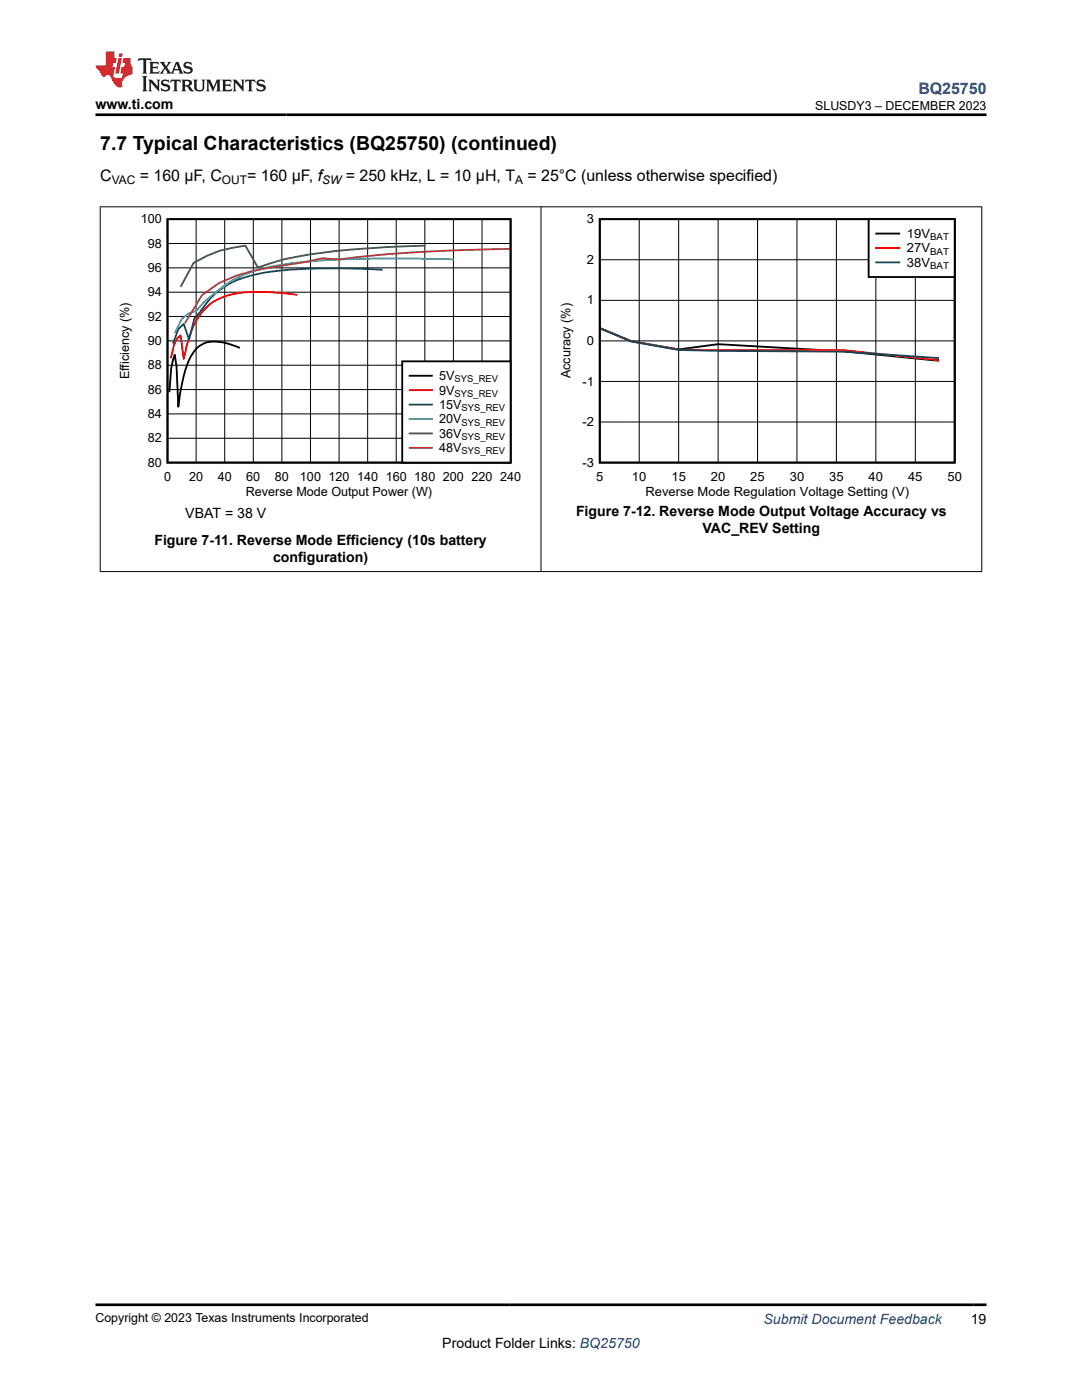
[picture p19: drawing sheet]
<svg xmlns="http://www.w3.org/2000/svg" width="216mm" height="279mm" viewBox="0 0 216 279" stroke-linecap="round" stroke-linejoin="round" font-family="sans-serif">
<defs><g id="words">
<text font-size="3.9" x="20" y="29.9">7.7 Typical Characteristics (BQ25750) (continued)</text>
<text font-size="3.2" fill="#00f" x="183.3" y="18.7">BQ25750</text>
<g font-size="3.2">
<text x="20" y="36.1">C</text>
<text x="27.9" y="36.1">= 160 µF, C</text>
<text x="49.3" y="36.1">= 160 µF, f</text>
<text x="69" y="36.1">= 250 kHz, L = 10 μH, T</text>
<text x="105.2" y="36.1">= 25°C (unless otherwise specified)</text>
</g>
<g font-size="2.8">
<text x="19" y="21.8">www.ti.com</text>
<text x="37" y="103.5">VBAT = 38 V</text>
<text x="114.9" y="103">Figure 7-12. Reverse Mode Output Voltage Accuracy vs</text>
<text x="140.2" y="106.4">VAC_REV Setting</text>
<text x="30.8" y="108.7">Figure 7-11. Reverse Mode Efficiency (10s battery</text>
<text x="54.5" y="112.1">configuration)</text>
<text x="88.3" y="269">Product Folder Links: BQ25750</text>
<text x="193.7" y="264.2">19</text>
</g>
<text font-size="2.8" fill="#00f" x="152.4" y="264.2">Submit Document Feedback</text>
<text font-size="2.6" x="113.8" y="75.5" transform="rotate(-90 113.8 75.5)">Accuracy (%)</text>
<g font-size="2.5">
<text x="162.7" y="21.9">SLUSDY3 – DECEMBER 2023</text>
<text x="28.1" y="44.6">100</text>
<text x="117.1" y="44.6">3</text>
<text x="181" y="47.5">19V</text>
<text x="29.5" y="49.4">98</text>
<text x="117.1" y="52.7">2</text>
<text x="181" y="50.4">27V</text>
<text x="181" y="53.3">38V</text>
<text x="29.5" y="59.1">94</text>
<text x="29.5" y="54.3">96</text>
<text x="29.5" y="64">92</text>
<text x="117.1" y="60.8">1</text>
<text x="29.5" y="68.9">90</text>
<text x="117.1" y="68.9">0</text>
<text x="25.8" y="75.7" transform="rotate(-90 25.8 75.7)">Efficiency (%)</text>
<text x="29.5" y="73.7">88</text>
<text x="87.6" y="75.9">5V</text>
<text x="116.2" y="76.9">-1</text>
<text x="29.5" y="83.4">84</text>
<text x="29.5" y="78.6">86</text>
<text x="87.6" y="78.8">9V</text>
<text x="87.6" y="81.6">15V</text>
<text x="29.5" y="88.3">82</text>
<text x="87.6" y="84.5">20V</text>
<text x="87.6" y="87.4">36V</text>
<text x="116.2" y="85.1">-2</text>
<text x="29.5" y="93.1">80</text>
<text x="87.6" y="90.3">48V</text>
<text x="116.2" y="93.1">-3</text>
<text x="32.7" y="96">0</text>
<text x="37.7" y="96">20</text>
<text x="43.4" y="96">40</text>
<text x="49" y="98.9">Reverse Mode Output Power (W)</text>
<text x="49.1" y="96">60</text>
<text x="54.8" y="96">80</text>
<text x="59.9" y="96">100</text>
<text x="65.6" y="96">120</text>
<text x="71.3" y="96">140</text>
<text x="77" y="96">160</text>
<text x="82.7" y="96">180</text>
<text x="88.4" y="96">200</text>
<text x="94.1" y="96">220 240</text>
<text x="119" y="96">5</text>
<text x="126.1" y="96">10</text>
<text x="128.8" y="98.9">Reverse Mode Regulation Voltage Setting (V)</text>
<text x="134" y="96">15</text>
<text x="141.8" y="96">20</text>
<text x="149.7" y="96">25</text>
<text x="157.6" y="96">30</text>
<text x="165.4" y="96">35</text>
<text x="173.3" y="96">40</text>
<text x="181.2" y="96">45</text>
<text x="189.1" y="96">50</text>
<text x="19" y="263.9">Copyright © 2023 Texas Instruments Incorporated</text>
</g>
<g font-size="2.4">
<text x="22.3" y="36.7">VAC</text>
<text x="44.3" y="36.7">OUT</text>
<text x="64.3" y="36.7">SW</text>
<text x="102.8" y="36.7">A</text>
</g>
<g font-size="1.9">
<text x="185.6" y="47.9">BAT</text>
<text x="185.6" y="50.8">BAT</text>
<text x="185.6" y="53.7">BAT</text>
<text x="90.7" y="76.3">SYS_REV</text>
<text x="90.7" y="79.2">SYS_REV</text>
<text x="92.1" y="82.1">SYS_REV</text>
<text x="92.1" y="84.9">SYS_REV</text>
<text x="92.1" y="87.8">SYS_REV</text>
<text x="92.1" y="90.7">SYS_REV</text>
</g>
</g></defs>
<path d="M33.4 43.7h68.5v48.6h-68.5zM47.9 69.4a10.5 10.5 0 0 0-6.9-1 6.1 6.1 0 0 0-3.6 4.3l-.4 1a45.3 45.3 0 0 0-1.4 7.5l-.4-8-.3-2.4-.7 2.7-.4 4.8" fill="none" stroke="#000" stroke-width=".37"/>
<g fill="none" stroke="#000" stroke-width=".2">
<path d="M33.4 48.6h68.5M33.4 53.5h68.5M33.4 58.3h68.5M39.1 43.7v48.6M44.8 43.7v48.6M50.5 43.7v48.6M56.2 43.7v48.6M62 43.7v48.6M67.7 43.7v48.6M73.4 43.7v48.6M79.1 43.7v48.6M84.8 43.7v48.6"/>
<path d="M90.5 43.7v48.6M96.2 43.7v48.6M33.4 63.2h68.5M33.4 68h68.5M33.4 72.9h68.5M33.4 77.7h68.5M33.4 82.6h68.5M33.4 87.5h68.5"/>
</g>
<path d="M59.3 58.8a43.4 43.4 0 0 0-12.9-.1 10.3 10.3 0 0 0-7.8 6.4l-.6 1.5-.7 2.2-.6 2.8-.7-4.7-.6 .6-.7 1.2-.6 2.8" fill="none" stroke="#f00" stroke-width=".37"/>
<path d="M76.4 53.8a128.5 128.5 0 0 0-23.7 .6 20.2 20.2 0 0 0-9.6 4.1l-1.1 1-3.2 4-1.1 4.3-1-3.2-1.1 1.1-1.1 2.9" fill="none" stroke="#105465" stroke-width=".37"/>
<path d="M90.6 51.8a247.3 247.3 0 0 0-31.4 .6 34.8 34.8 0 0 0-12.9 3.6l-1.4 .9a31.3 31.3 0 0 0-5.8 5.2l-1.4 .4-1.4 1.1-1.4 2.9" fill="none" stroke="#00bacc" stroke-width=".37"/>
<path d="M84.9 49a176.7 176.7 0 0 0-25.7 2.2l-2.6 .6-5.1 1.6-2.5-4.4a22.9 22.9 0 0 0-10.4 3.5l-2.6 4.8" fill="none" stroke="#286b49" stroke-width=".37"/>
<path d="M101.7 49.7a302.6 302.6 0 0 0-34 2.1l-3.4-.3-3.4 .8-10.3 1.7-3.4 1-3.4 1.5-3.5 2.4-3.4 5.6" fill="none" stroke="#9d3a3a" stroke-width=".37"/>
<path d="M80.3 72.1h21.6v20.2h-21.6z" fill-rule="evenodd" fill="#fff"/>
<path d="M119.7 43.7h70.8v48.6h-70.8zM80.3 72.1h21.6v20.2h-21.6zM81.7 75h4.5M119.9 65.6l6.1 2.5 9.4 1.6 7.9-1 25.2 1.4 18.9 1.9" fill="none" stroke="#000" stroke-width=".37"/>
<path d="M81.7 77.9h4.5M119.9 65.5l6.1 2.6 9.4 1.7 33.1 .1 18.9 2" fill="none" stroke="#f00" stroke-width=".37"/>
<path d="M119.9 65.6l6.1 2.5 9.4 1.7 33.1 .4 18.9 1.3M81.7 80.7h4.5" fill="none" stroke="#105465" stroke-width=".37"/>
<path d="M81.7 83.6h4.5" fill="none" stroke="#00bacc" stroke-width=".37"/>
<path d="M81.7 86.5h4.5" fill="none" stroke="#286b49" stroke-width=".37"/>
<path d="M81.7 89.4h4.5" fill="none" stroke="#9d3a3a" stroke-width=".37"/>
<g fill="none" stroke="#000" stroke-width=".2">
<path d="M119.7 51.8h70.8M119.7 59.9h70.8M127.5 43.7v48.6M135.4 43.7v48.6M143.3 43.7v48.6M151.2 43.7v48.6M159 43.7v48.6M166.9 43.7v48.6M174.8 43.7v48.6M182.6 43.7v48.6M119.7 68h70.8M119.7 76.1h70.8"/>
<path d="M119.7 84.2h70.8"/>
</g>
<path d="M173.3 43.7h17.2v11.6h-17.2z" fill-rule="evenodd" fill="#fff"/>
<path d="M173.3 43.7h17.2v11.6h-17.2zM174.8 46.6h4.6" fill="none" stroke="#000" stroke-width=".37"/>
<path d="M174.8 49.5h4.6" fill="none" stroke="#f00" stroke-width=".37"/>
<path d="M174.8 52.4h4.6" fill="none" stroke="#105465" stroke-width=".37"/>
<path d="M19.9 41.3h176.1M20 41.2v72.9M107.9 41.2v72.9M195.9 41.2v72.9M19.9 114.1h176.1" fill="none" stroke="#000" stroke-width=".2"/>
<path d="M27.7 11.6l-.2 .6 .5-.2h.6v.1v2.2l-.2 .4h1l-.2-.4v-2.2v-.1h.5l.5 .2-.1-.6zM29.8 12.4l.2 .3v1.6l-.2 .4h1.9l.1-.6a1.08 1.08 0 0 1-1.3 .2v-.7h.6l.4 .2v-.7l-.4 .2h-.6v-.5l.2-.2a1 1 0 0 1 1 .3l-.1-.5zM31.8 12.4l1 1.1-1 1.2h.9l-.2-.2 .4-.8 .5 .8-.2 .2h1.6l-.2-.2 .1-.5h1l.1 .5-.1 .2h.9l-.2-.4-.8-1.9h-.5l-1 2.1-.8-1.1 .9-1h-.8l.2 .2-.5 .6-.3-.6 .1-.2zM35.2 12.8l.4 1h-.8zM36.8 12.5a.65 .65 0 0 0-.2 .7 .65 .65 0 0 0 .6 .5l.7 .1 .1 .3a.79 .79 0 0 1-.7 .4 .79 .79 0 0 1-.7-.5l.1 .7 .2-.1a.93 .93 0 0 0 1.1 0 .93 .93 0 0 0 .4-.9 1.46 1.46 0 0 0-1.2-.6l-.1-.3a1.09 1.09 0 0 1 1.2 .2l-.2-.6-.1 .1-.6-.2zM28.4 15.2l.2 .4v2.2l-.2 .4h1l-.2-.4v-2.2l.2-.4zM29.6 15.9l.2 .4v1.5l-.2 .4h.8l-.3-.4v-1.3l1.7 1.8v-2l.2-.4h-.8l.2 .2 .1 1.1-1.2-1.3zM32.3 16a.65 .65 0 0 0-.2 .8 .65 .65 0 0 0 .7 .4l.6 .2 .1 .2a.79 .79 0 0 1-.7 .4 .79 .79 0 0 1-.7-.5l.1 .7 .2-.1a.93 .93 0 0 0 1.1 .1 .93 .93 0 0 0 .4-1 1.46 1.46 0 0 0-1.2-.5l-.1-.4a1.09 1.09 0 0 1 1.2 .2l-.2-.6-.1 .1-.6-.1zM34.1 15.9l-.1 .6a.63 .63 0 0 1 .7-.3l.1 1.6-.3 .4h1l-.2-.4v-1.6a.66 .66 0 0 1 .8 .3l-.1-.6zM36.2 15.9l.2 .4v1.5l-.2 .4h.9l-.2-.2v-.7h.5l.1 .2a.79 .79 0 0 0 1.2 .6l-1-.9a.61 .61 0 0 0 .6-.6 .61 .61 0 0 0-.5-.7zM36.9 16.2h.2a.47 .47 0 0 1 .5 .1 .47 .47 0 0 1 .1 .5l-.2 .1-.6 .1zM38.5 15.9l.2 .2a2.27 2.27 0 0 0 .4 2 1.04 1.04 0 0 0 1.7-.7v-1.3l.2-.2h-.8l.2 .4v1.1a.6 .6 0 0 1-.6 .6 .6 .6 0 0 1-.6-.6v-1.1l.3-.4zM41.1 15.9l.2 .4v1.5l-.2 .4h.7l-.2-.4v-1.4l.9 1.9 .8-1.9v1.4l-.2 .4h1l-.3-.4v-1.5l.3-.4h-.8l-.7 1.5-.7-1.5zM44.3 15.9l.2 .4v1.5l-.2 .4h1.9l.1-.6a1.09 1.09 0 0 1-1.3 .2v-.7h.6l.4 .2v-.6l-.4 .2h-.6v-.6l.2-.1a1.01 1.01 0 0 1 1 .3l-.1-.6zM46.4 15.9l.3 .4v1.5l-.3 .4h.8l-.2-.4v-1.3l1.6 1.8v-2l.2-.4h-.7l.2 .2v1.1l-1.2-1.3zM49 15.9l-.1 .6a.63 .63 0 0 1 .8-.3v1.6l-.3 .4h1l-.2-.4v-1.6a.66 .66 0 0 1 .8 .3l-.1-.6zM51.4 16a.65 .65 0 0 0-.2 .8 .65 .65 0 0 0 .6 .4l.6 .2 .2 .2a.79 .79 0 0 1-.8 .4 .79 .79 0 0 1-.6-.5l.1 .7 .2-.1a.93 .93 0 0 0 1 .1 .93 .93 0 0 0 .5-1 1.46 1.46 0 0 0-1.3-.5l-.1-.4a1.09 1.09 0 0 1 1.3 .2l-.2-.6-.2 .1-.5-.1z" fill="#231f20"/>
<path d="M21.1 10.3v2.7h-2.1l.1 .4 .9 1a.95 .95 0 0 0 .9 .9 .59 .59 0 0 1 .6-.4 .59 .59 0 0 1 .5 .3l.4 .8a1.59 1.59 0 0 0 2.1 1.4 1.61 1.61 0 0 1 1-2.3l1-.3-.1-1.5a1.59 1.59 0 0 1-.4-1.7h-1.4l-.2 .9h.5l-.1 .9h-.5l-.2 .9v.3l.4 .1-.2 .9h-.6a.73 .73 0 0 1-1.1-.7l.3-1.5h-.5l.2-.9h.5l.2-.9h-.5v-1.3zM23.6 11.6l-.6 3.1h.7l.6-3.1zM23.8 10.7l-.1 .6h.7l.1-.6z" fill="#ed1c24"/>
<path d="M19 22.9h177.8M19 260.4h177.8" fill="none" stroke="#000" stroke-width=".53"/>
<use href="#words"/>
</svg>
